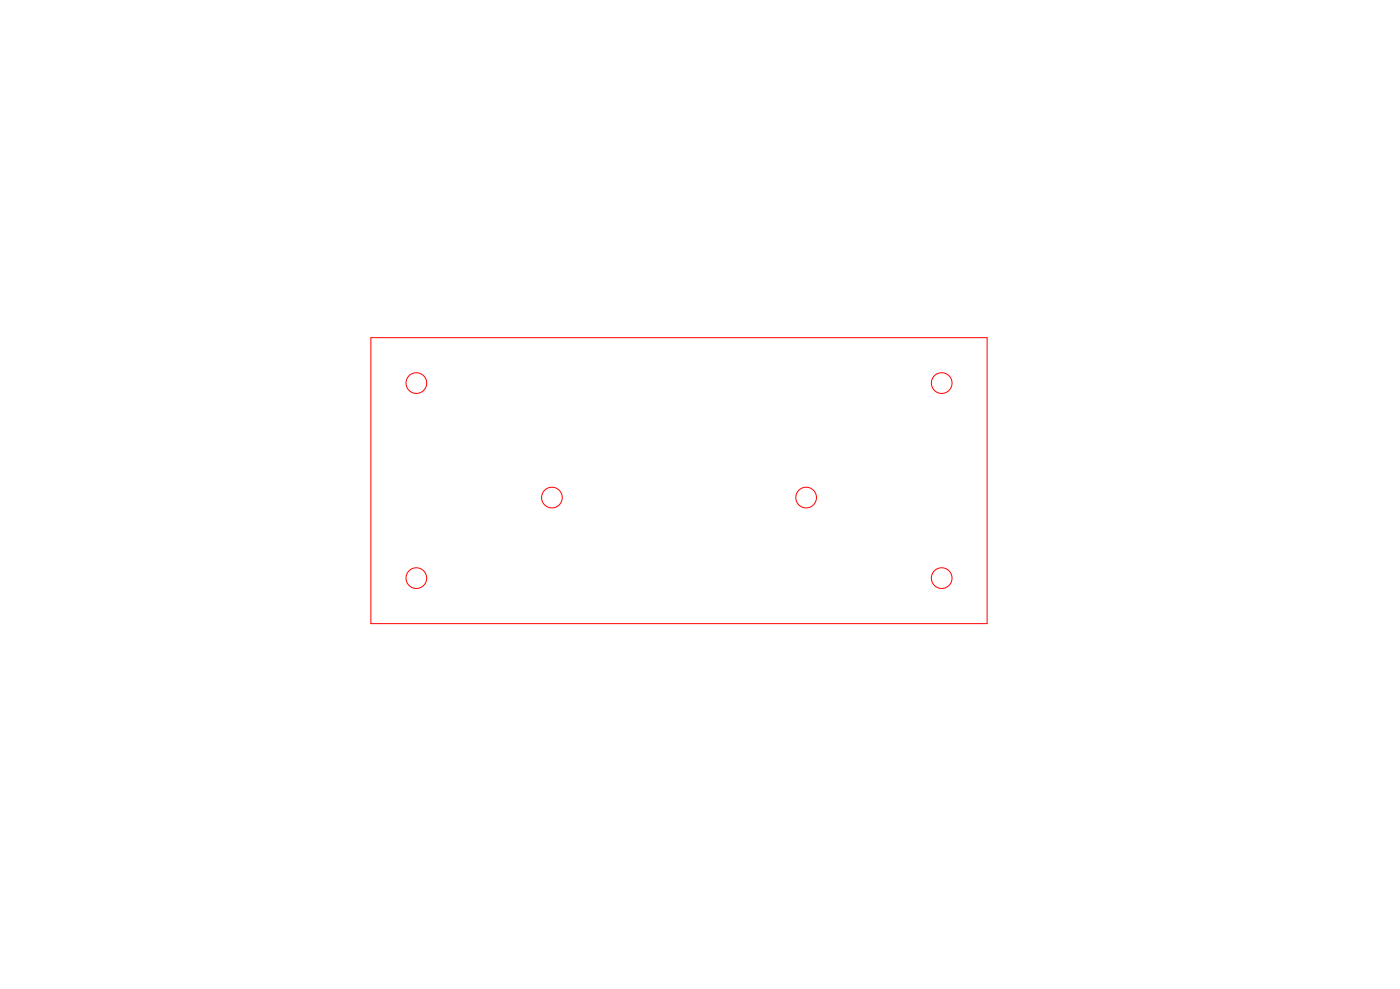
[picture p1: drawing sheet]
<svg xmlns="http://www.w3.org/2000/svg" width="210mm" height="148mm" viewBox="0 0 210 148" stroke-linecap="round" stroke-linejoin="round" font-family="sans-serif">
<g fill="none" stroke="#f00" stroke-width=".15">
<path d="M55.6 50.6h92.4v42.8h-92.4z"/>
<circle cx="62.4" cy="57.4" r="1.55"/>
<circle cx="141.2" cy="57.4" r="1.55"/>
<circle cx="82.7" cy="74.5" r="1.55"/>
<circle cx="120.9" cy="74.5" r="1.55"/>
<circle cx="62.4" cy="86.6" r="1.55"/>
<circle cx="141.2" cy="86.6" r="1.55"/>
</g>
</svg>
